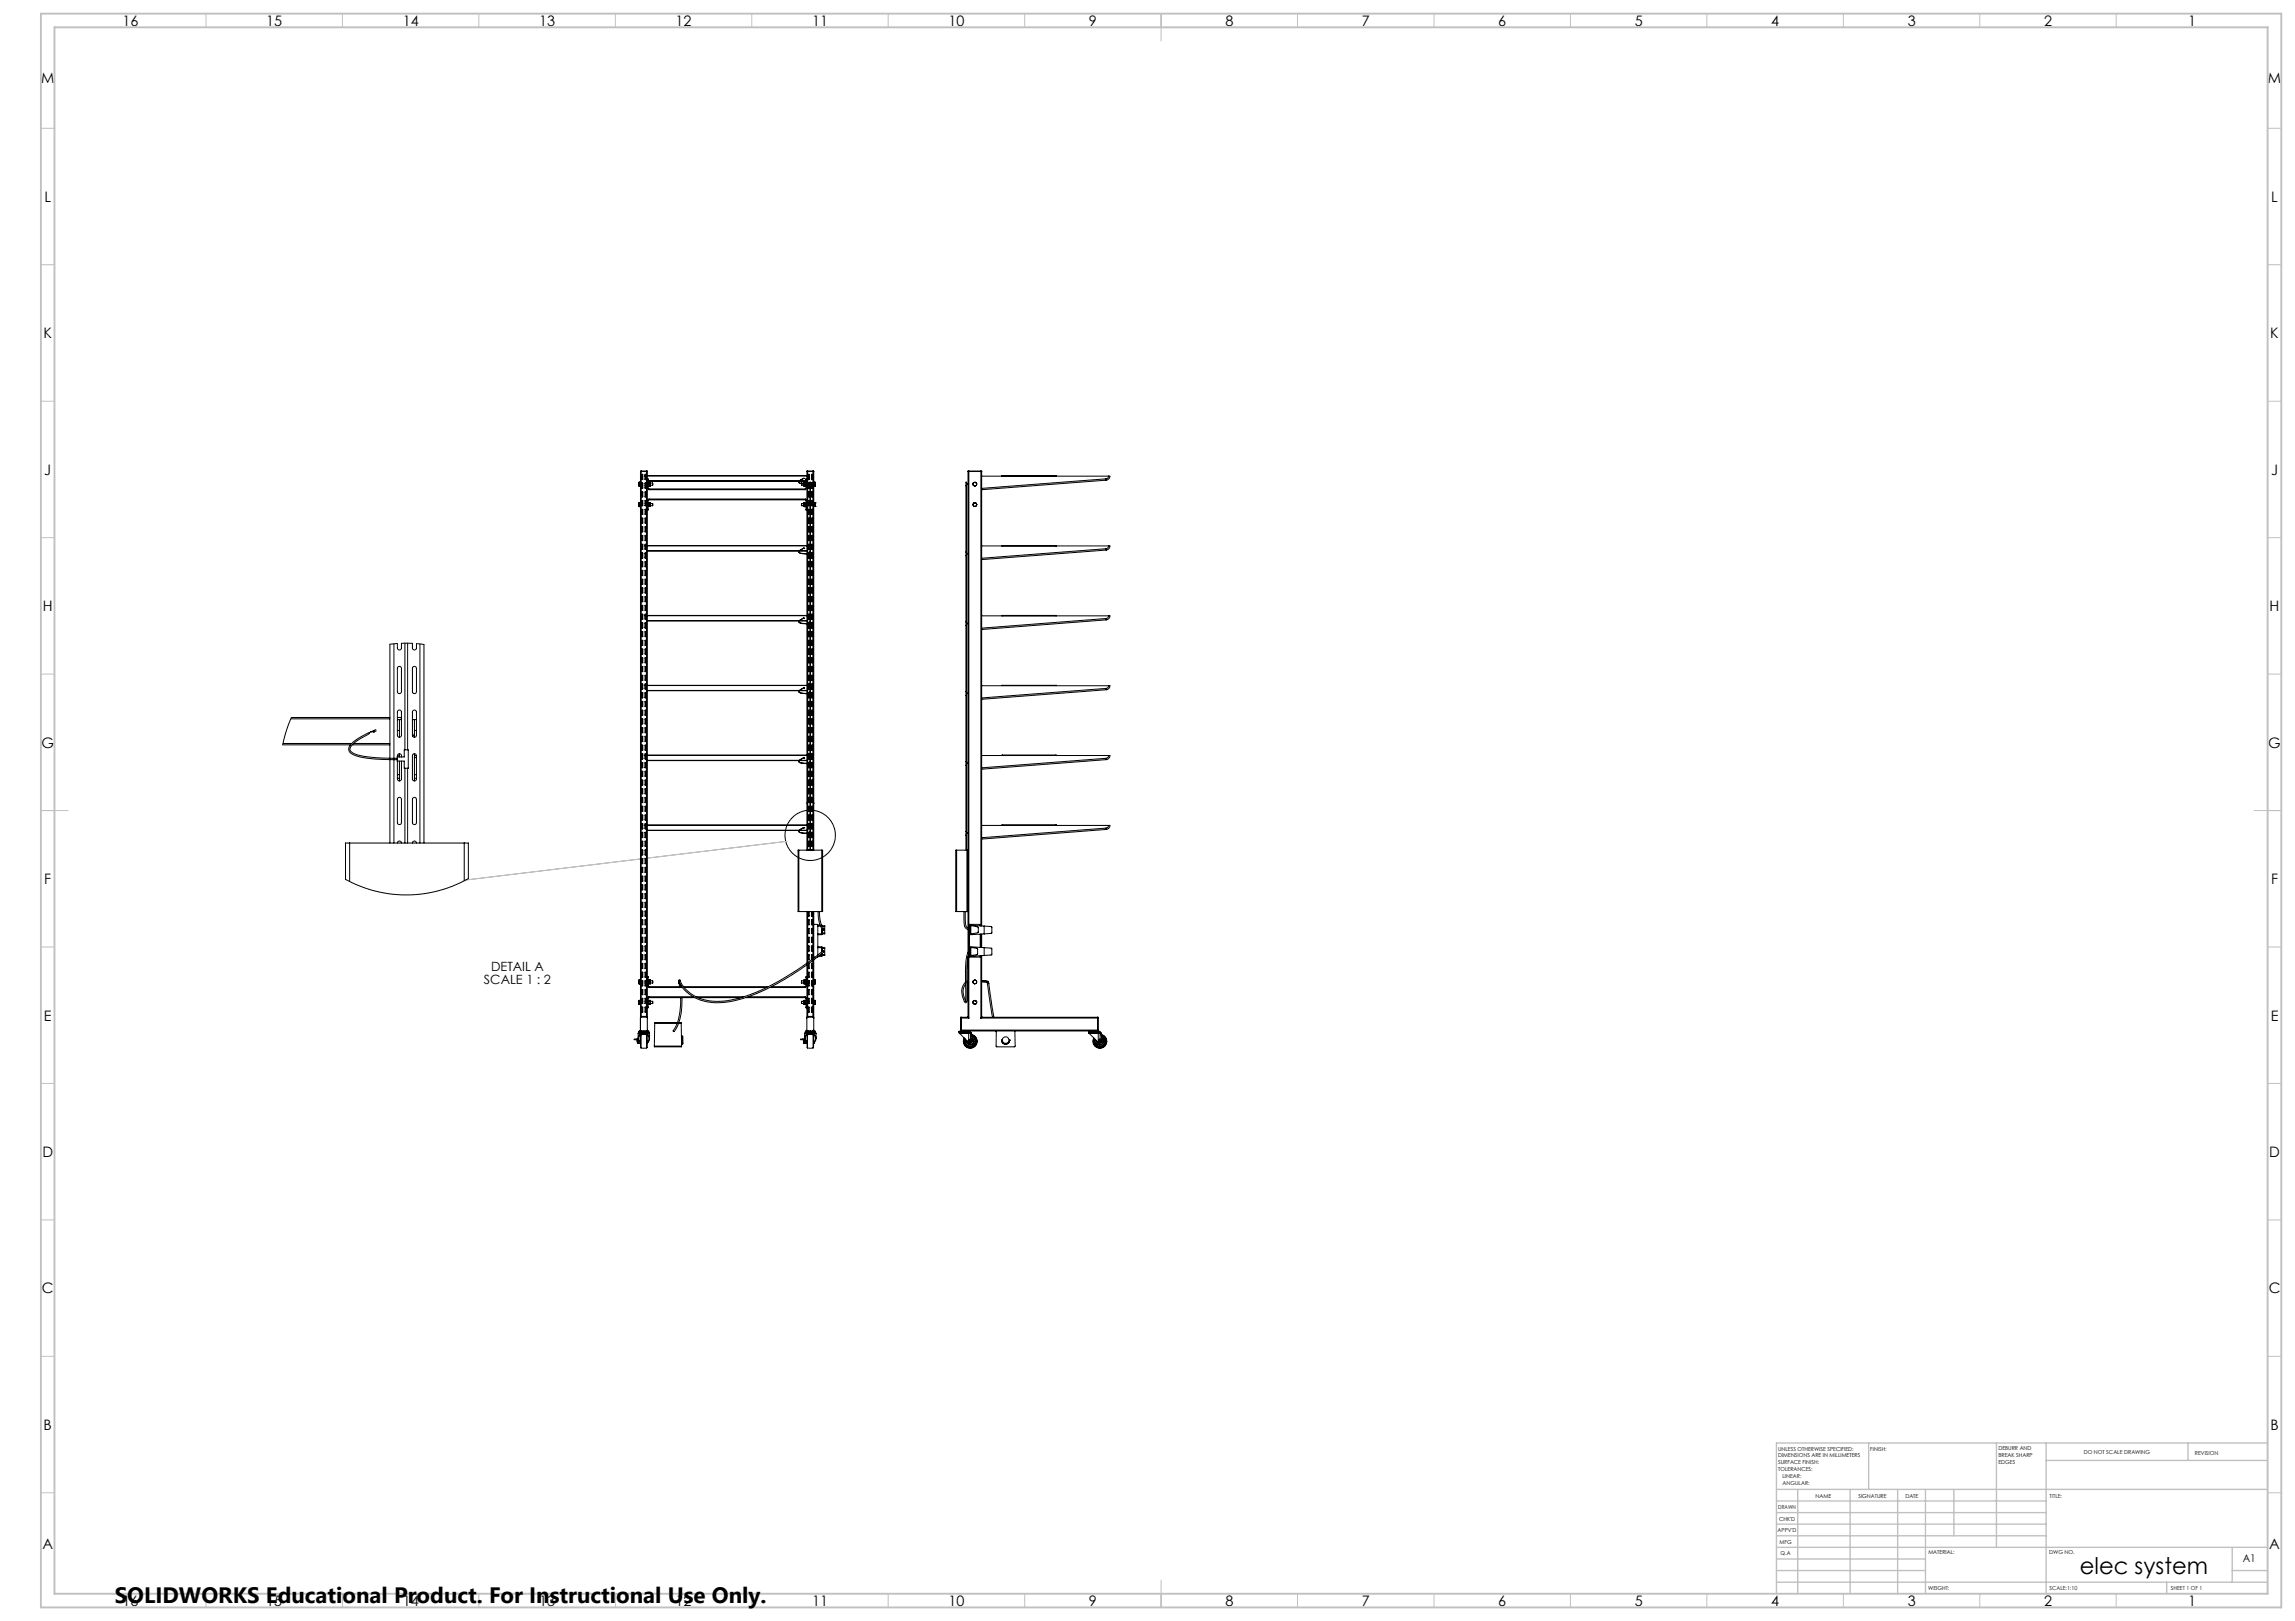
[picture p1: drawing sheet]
<svg xmlns="http://www.w3.org/2000/svg" width="841mm" height="594mm" viewBox="0 0 841 594" stroke-linecap="round" stroke-linejoin="round" font-family="sans-serif">
<defs><g id="words">
<text font-size="8.5" x="762.1" y="576.7">elec system</text>
<text font-size="8.2" x="42.1" y="587.3">SOLIDWORKS Educational Product. For Instructional Use Only.</text>
<g font-size="5.3">
<text x="44.8" y="9.5">16</text>
<text x="97.6" y="9.5">15</text>
<text x="147.6" y="9.5">14</text>
<text x="197.6" y="9.5">13</text>
<text x="247.6" y="9.5">12</text>
<text x="297.6" y="9.5">11</text>
<text x="347.6" y="9.5">10</text>
<text x="399.1" y="9.5">9</text>
<text x="449.1" y="9.5">8</text>
<text x="499.1" y="9.5">7</text>
<text x="549.1" y="9.5">6</text>
<text x="599.1" y="9.5">5</text>
<text x="649.1" y="9.5">4</text>
<text x="699.1" y="9.5">3</text>
<text x="749.1" y="9.5">2</text>
<text x="801.8" y="9.5">1</text>
<text x="15.1" y="30.5">M</text>
<text x="831.1" y="30.5">M</text>
<text x="16.3" y="74">L</text>
<text x="832.3" y="74">L</text>
<text x="16" y="124">K</text>
<text x="832" y="124">K</text>
<text x="16.2" y="174">J</text>
<text x="832.2" y="174">J</text>
<text x="15.7" y="224">H</text>
<text x="831.7" y="224">H</text>
<text x="15.2" y="274">G</text>
<text x="831.2" y="274">G</text>
<text x="16.2" y="324">F</text>
<text x="832.2" y="324">F</text>
<text x="16.1" y="374">E</text>
<text x="832.1" y="374">E</text>
<text x="15.5" y="424">D</text>
<text x="831.5" y="424">D</text>
<text x="15.4" y="474">C</text>
<text x="831.4" y="474">C</text>
<text x="16" y="524">B</text>
<text x="832" y="524">B</text>
<text x="15.5" y="567.5">A</text>
<text x="831.5" y="567.5">A</text>
<text x="44.8" y="588.5">16</text>
<text x="97.6" y="588.5">15</text>
<text x="147.6" y="588.5">14</text>
<text x="197.6" y="588.5">13</text>
<text x="247.6" y="588.5">12</text>
<text x="297.6" y="588.5">11</text>
<text x="347.6" y="588.5">10</text>
<text x="399.1" y="588.5">9</text>
<text x="449.1" y="588.5">8</text>
<text x="499.1" y="588.5">7</text>
<text x="549.1" y="588.5">6</text>
<text x="599.1" y="588.5">5</text>
<text x="649.1" y="588.5">4</text>
<text x="699.1" y="588.5">3</text>
<text x="749.1" y="588.5">2</text>
<text x="801.8" y="588.5">1</text>
</g>
<g font-size="4.7">
<text x="295.3" y="294.6">A</text>
<text x="180" y="355.9">DETAIL A</text>
<text x="177.4" y="360.5">SCALE 1 : 2</text>
</g>
<text font-size="3.9" x="821.9" y="572.5">A1</text>
<g font-size="2">
<text x="651.6" y="531.6">UNLESS OTHERWISE SPECIFIED:</text>
<text x="685.4" y="531.6">FINISH:</text>
<text x="732.3" y="531.5">DEBURR AND</text>
<text x="732.3" y="534">BREAK SHARP</text>
<text x="763.6" y="533">DO NOT SCALE DRAWING</text>
<text x="804.3" y="533.2">REVISION</text>
<text x="651.6" y="534.1">DIMENSIONS ARE IN MILLIMETERS</text>
<text x="651.6" y="536.6">SURFACE FINISH:</text>
<text x="651.6" y="539.1">TOLERANCES:</text>
<text x="732.3" y="536.5">EDGES</text>
<text x="653.2" y="541.6">LINEAR:</text>
<text x="653.2" y="544.1">ANGULAR:</text>
<text x="665.3" y="549">NAME</text>
<text x="681" y="548.9">SIGNATURE</text>
<text x="698.2" y="548.9">DATE</text>
<text x="751.1" y="548.9">TITLE:</text>
<text x="651.6" y="553.1">DRAWN</text>
<text x="651.9" y="557.3">CHK'D</text>
<text x="651.4" y="561.4">APPV'D</text>
<text x="652.1" y="565.8">MFG</text>
<text x="652.5" y="570">Q.A</text>
<text x="706.6" y="569.5">MATERIAL:</text>
<text x="751" y="569.5">DWG NO.</text>
<text x="706.6" y="582.5">WEIGHT:</text>
<text x="751.1" y="582.6">SCALE:1:10</text>
<text x="795.5" y="582.6">SHEET 1 OF 1</text>
</g>
</g></defs>
<g fill="none" stroke="#000" stroke-width=".37">
<path d="M234.2 177.4v.6M234.2 177.4v.4M234.2 176.8v.6M234.2 178v.2M234.2 176.8h.1M234.2 176.8v.3M234.2 177.8v.2M234.2 177.1v.3M234.2 176.7v.1M234.2 177.8h.4M234.2 176.7h.4v1.5h-.4M234.2 177.1h.4"/>
<path d="M234.6 178.1h.1M234.6 176.8h.1M234.7 172.8h2.5M235 172.6h-.3l.2 205.1 2 .1 .3-.2v-4.7l-.3-.2M235 172.6v199.9M235 172.6h1.9M235.2 177.8h.3M235.2 175.3h.2M235.2 174.5h.2M235.2 178.8h.2M235.2 178.5h.2M235.3 177h.2"/>
<path d="M235.3 173.8l.2 .1-.1 1.9zM235.3 177l.2 .1-.1 1.9-.2-.2zM235.4 174.5v.8M235.4 178.5v.3M235.4 174.5h.1M235.4 175.5l.1 .2M235.4 175.3v.5M235.4 177h.1M235.4 177.8v.7M235.4 178.8v.2M236.4 177.1h.2l-.1 1.9zM236.4 177.8h.2"/>
<path d="M236.4 174.5h.2M236.4 173.8l.2 .1-.1 1.9zM236.4 177h.2M236.5 174.5v.8M236.5 178.5v.3M236.5 175.3v.5M236.5 177h.1M236.5 177.8v.7M236.5 178.8v.2M236.5 175.3h.1M236.5 178.8h.1M236.5 178.5h.1"/>
<path d="M236.6 174.3l-.2 .1M236.9 172.6h.3v200.3l-.3-.4M236.9 172.6v199.9M237.2 175.4h.3v.3M237.2 174.3h58.5M237.2 175.7h.3M237.2 174.4h58.5M237.5 175.7v3.3l.3 .5M237.5 178.9l.3 .3M237.5 178.1l.1 .1M237.5 176.8l.1 .3M237.5 176.3h55.3"/>
<path d="M237.5 176.2h55.4M237.6 177.1v.7M237.6 177.8v.4M237.6 176.7l-.1 .1M237.6 177.8h1.5M237.6 176.7h.6M237.6 177.1h.6M237.6 178.2h.6M237.8 179.2v.3M237.8 179.5h57.3M237.8 179.2h57.3M238.2 177.1l.1 .3"/>
<path d="M238.2 176.7l.1 .1M238.3 176.8v.6M238.3 177.4v.6M238.3 178l-.1 .2M238.3 176.8h.1M238.3 177h.8M238.3 176.8l-.1 .3M239.1 177v.8M292.9 176.3h2.5M293.1 176.2h2.3M293.7 177.1h.1M293.7 177.2l.1 .6"/>
<path d="M293.8 177v.2M293.8 177.3v.5M293.8 177h.8M293.8 177l-.1 .1M294.2 175.5l-1.2 .8-.2 .4a4.5 4.5 0 0 0 3.4 .6M294.3 175.3v.1M294.5 175.3v.1M294.5 175.3l.2-.1zM294.5 175.4l-.7 .2a1.08 1.08 0 0 0-1 1.3l1 .4 2.4 .1M294.5 175.4h.1M294.6 177.4v.6M294.6 176.8l.1 .3"/>
<path d="M294.6 176.8v.5l.1-.2M294.6 176.8l.7-.1v.4M294.6 178l.1 .2M294.6 176.8h.1M294.6 177.4h.1M294.7 177.1h.6M294.7 178.2h.6M295.1 179.2v.3M295.3 177.8l.1-.4v1.7l-.3 .4M295.3 177.8v.4M295.3 177.8h-1.5M295.4 178.9l-.3 .3"/>
<path d="M295.4 178.1l-.1 .1M295.4 175.7v1.6l-.1-.2M295.4 175.7h.3M295.7 172.8h2.5M295.7 175.4h-.3v.3M295.7 177.4v25.5M296 177.4v25.5M296 172.6h-.3v4.7M296 172.6v4.7M296 172.6h1.9M296.2 174.3l.3 .1M296.2 177.2h.6v-.5h.2v134.8"/>
<path d="M296.2 177.8h.3M296.2 175.3h.2M296.2 174.5h.3M296.2 178.8h.2M296.2 178.5h.2M296.2 177.5h.6v.5h.2M296.3 173.8l.2 .1-.1 1.9zM296.3 177h.2M296.4 174.5v.8M296.4 178.5v.3M296.4 175.3v.5M296.4 177h.1"/>
<path d="M296.4 177.8v.7M296.4 178.8v.2M296.5 177.2l-.1-.2-.2 .1 .1 1.9 .2-.1v-1.4M296.8 178v24.3M297.4 174.5h.1M297.4 177.8h.2M297.4 173.8l.2 .1-.1 1.9zM297.4 177h.2M297.4 177l.2 .1v1.9l-.2-.1zM297.5 174.5v.8M297.5 178.5v.3M297.5 175.5l-.1 .2"/>
<path d="M297.5 175.3v.5M297.5 177h.1M297.5 177.8v.7M297.5 178.8v.2M297.5 175.3h.1M297.5 174.5h.1M297.5 178.8h.1M297.5 178.5h.1M297.9 172.6h.3v138.9M297.9 172.6v138.9M298.2 178.1h.1M298.2 176.8h.1"/>
<path d="M298.2 176.7l.5 .1M298.2 178.1h.5M298.2 176.9h.5M298.2 177.7h.5M298.7 176.9v.4M298.7 177.7v.2M298.7 176.7v.1M298.7 177.3v.4M298.7 177.3v.6M298.7 176.8v.1M298.7 176.8v.5M298.7 177.9v.2"/>
<path d="M298.7 176.8h.1M354 178h.2M354.7 177.2l-.5 .1M354.7 177.3l-.5 .1M354.7 172.8h5.1M355 172.6h-.3v167.5M355 172.6h4.4M355 172.6v167.6M356.6 177.3l.2 .6M356.8 177.9l.7 .1M357 176.8l-.4 .5M357 176.8l.6 .1"/>
<path d="M357 176.8l-.4 .1v.4M357 176.8l.3-.1 .3 .2M357.6 176.9l.3 .6M357.9 177.5l-.4 .5M359.4 172.6h.4l-.1 166.7M359.4 172.6v166.7M359.7 174.5h46.5M367.3 174.3v.1M367.3 174.4h19.7M367.3 174.4v.1M387 174.3v.1M387 174.4v.1"/>
<path d="M387 174.3l.1 .2M387 174.3l-19.9 .2M405.3 175.5v.5M405.3 175.5l-45.6 3.5M405.3 176l-45.6 3.5M406.2 174.5a.96 .96 0 0 1-.9 1M406.2 174.5h.3a1.15 1.15 0 0 1-1.2 1.5M234.2 184.9v.6M234.2 184.9v.4M234.2 184.4v.5M234.2 185.5v.1M234.2 184.3h.1"/>
<path d="M234.2 184.4v.1M234.2 185.3v.2M234.2 184.5v.4M234.2 184.2v.2M234.2 185.3h.4M234.2 184.5h.4M234.2 184.2h.4v1.5l-.4-.1M234.2 184.2v.1M234.6 185.6h.1M234.6 184.3h.1M235.2 184.5h.3M235.3 189.9h.2l-.1 1.9-.2-.2z"/>
<path d="M235.3 185.3h.2M235.3 180.2l.2 .1-.1 1.9-.2-.2zM235.3 193l.2 .1-.1 1.9-.2-.2zM235.3 196.2h.2l-.1 2zM235.3 199.4l.2 .1-.1 1.9-.2-.2zM235.3 186.6h.2l-.1 2-.2-.2zM235.3 183.4l.2 .1-.1 1.9zM236.4 196.2h.2l-.1 2zM236.4 199.5h.2l-.1 1.9zM236.4 189.9h.2l-.1 1.9zM236.4 186.6h.2l-.1 2zM236.4 180.3h.2l-.1 1.9z"/>
<path d="M236.4 184.5h.2M236.4 193l.2 .1-.1 1.9zM236.4 183.4l.2 .1-.1 1.9zM236.4 185.3h.2M236.6 199.9l-.2 .1M237.2 199.9h58.5M237.2 186.6h.3M237.5 185.6h.1M237.5 186.6v.3h-.3M237.6 185v.6M237.6 184.3v.7M237.6 184.3h.6"/>
<path d="M237.6 185h.6M237.6 185.6h.6M237.8 182.9v.3M237.8 183.2l-.3 .3M237.8 182.9l-.3 .5v3.2M237.8 182.9h57.3M237.8 183.2h57.3M238.2 185l.1 .3M238.2 184.3l.1 .4M238.3 184.7l-.1 .3M238.3 184.7v.6M238.3 184.3v.4"/>
<path d="M238.3 185.3l-.1 .3M238.3 184.3h-.7M238.3 185.3h.8M238.3 184.5h.8M238.3 184.3h-.1M239.1 184.5v.8M293.8 184.5v.8M293.8 185.3h1.5M293.8 184.5h1.5M294.6 184.4v.5M294.6 184.3l.7-.1v.3M294.6 184.9v.6"/>
<path d="M294.6 185.5l.1 .2M294.6 184.3h.1M294.6 185.5v.1M294.6 185.6l.1 .1M294.7 185.7h.6M295.1 183.2l.3 .3M295.1 182.9v.3M295.1 182.9l.3 .3v3.4M295.3 184.5v.8M295.3 185.3l.1 .2M295.4 185.5l-.1 .2M295.4 186.6v.3h.3"/>
<path d="M295.4 185.6l-.1 .1M295.4 186.6h.3M296.2 199.9l.3 .1M296.2 184.5h.3M296.3 189.9h.2l-.1 1.9-.2-.2zM296.3 196.2h.2l-.1 2zM296.3 185.3h.2M296.3 180.2l.2 .1-.1 1.9-.2-.2zM296.3 183.4l.2 .1-.1 1.9zM296.3 193l.2 .1-.1 1.9-.2-.2zM296.3 199.4l.2 .1-.1 1.9-.2-.2zM296.3 186.6h.2l-.1 2-.2-.2z"/>
<path d="M297.4 189.9h.2v1.9l-.2-.1zM297.4 184.5h.2M297.4 196.2h.2l-.1 2zM297.4 185.3h.2M297.4 180.2l.2 .1v1.9l-.2-.1zM297.4 183.4l.2 .1-.1 1.9zM297.4 186.6h.2v2l-.2-.1zM297.4 193l.2 .1v1.9l-.2-.1zM297.4 199.4l.2 .1v1.9l-.2-.1zM298.2 185.6h.5M298.2 184.3h.1M298.2 185.6h.1"/>
<path d="M298.2 184.2h.5M298.2 184.9h.5M298.7 185.6h.1M298.7 184.2v.1M298.7 184.9v.3M298.7 184.2v.4M298.7 184.3h.1M298.7 185.2v.4M298.7 184.6v.3M298.7 184.6v.6M298.7 184.3v.3M356.7 185.2l.5 .4"/>
<path d="M356.7 184.6v.6M357.2 184.3l-.5 .3M357.2 184.3l.6 .3M357.2 184.3l-.3-.1-.2 .4M357.2 184.3h.4l.2 .3M357.8 185.2l-.6 .4M357.8 185.2l-.2 .4h-.4M357.8 184.6v.6M357.8 184.6l.2 .3-.2 .3M367.3 199.9v.1M387 199.9v.1M387 199.9l.1 .2"/>
<path d="M387 199.9l-19.9 .2M235.2 202.7h.3v1.8l-.3-.1M235.2 200.9h.2M235.2 200.1h.2M235.2 204.4h.2M235.2 204.1h.2M235.2 202.9h.2M235.2 202.7h.2M235.2 202.7v1.7M235.3 212.3h.2l-.1 1.9-.2-.2zM235.3 209h.2l-.1 2-.2-.2zM235.3 218.6h.2l-.1 2z"/>
<path d="M235.3 205.8l.2 .1-.1 1.9zM235.3 215.4l.2 .1-.1 1.9zM235.4 200.1v.8M235.4 204.1v.3M235.4 202.7v.2M235.4 200.1h.1M235.4 201.1l.1 .2M235.4 200.9v.5M235.4 202.6v.1M235.4 202.9v1.2M235.4 204.4v.2M236.4 209h.2l-.1 2z"/>
<path d="M236.4 212.3h.2l-.1 1.9zM236.4 200.1h.2M236.4 215.4l.2 .1-.1 1.9zM236.4 218.6h.2l-.1 2zM236.4 205.8l.2 .1-.1 1.9zM236.5 200.1v.8M236.5 204.1v.3M236.5 202.7v.2M236.5 200.9v.5M236.5 202.6v.1M236.5 202.9v1.2M236.5 204.4v.2"/>
<path d="M236.5 200.9h.1M236.5 204.4h.1M236.5 204.1h.1M236.5 202.9h.1M236.5 202.7h.1M236.6 202.7h-.2v1.8l.2-.1M236.6 202.7v1.7M237.2 201.9h55.6M237.2 201.8h55.7M237.2 200h58.5M292.9 201.9h2.8M293.1 201.8h2.6"/>
<path d="M294.2 201.1l-1.2 .8-.2 .4a4.5 4.5 0 0 0 3.4 .6M294.3 200.9v.1M294.5 200.9h.1M294.5 200.9v.1M294.5 201a2.21 2.21 0 0 0-1.8 1.4l.8 .4 2.7 .2M294.5 201h.1M294.7 200.8l-.2 .2M294.7 200.9l-.2 .1M295.7 203v25.5M296 203v51.1M296.2 202.7l.2-.1 .1 .2M296.2 200.9h.2"/>
<path d="M296.2 200.1h.3M296.2 204.4h.2M296.2 204.1h.2M296.2 202.7h.2M296.2 203.1h.6v.5h.2M296.2 202.7v1.7M296.3 212.3h.2l-.1 1.9-.2-.2zM296.3 218.6h.2l-.1 2zM296.3 205.8l.2 .1-.1 1.9zM296.3 215.4l.2 .1-.1 1.9zM296.3 209h.2l-.1 2-.2-.2zM296.4 200.1v.8"/>
<path d="M296.4 204.1v.3M296.4 202.7v.1M296.4 200.9v.5M296.4 202.6v.1M296.4 203.1v1M296.4 204.4v.2M296.5 203.1v1.4l-.3-.1M296.8 203.6v24.3M297 202.3h-.2v.5h-.6M297.4 200.1h.1M297.4 212.3h.2v1.9l-.2-.1zM297.4 218.6h.2l-.1 2z"/>
<path d="M297.4 205.8l.2 .1-.1 1.9zM297.4 209h.2v2l-.2-.1zM297.4 215.4l.2 .1-.1 1.9zM297.5 200.1v.8M297.5 204.1v.3M297.5 202.7v.2M297.5 201.1l-.1 .2M297.5 200.9h.1M297.5 200.1h.1M297.5 204.4h.1M297.5 204.1h.1M297.5 202.9h.1"/>
<path d="M297.5 202.7h.1M297.5 200.9v.5M297.5 202.6v.1M297.5 202.9v1.2M297.5 204.4v.2M297.6 202.7h-.2v1.8l.2-.1M297.6 202.7v1.7M354 203.6h.2M354 202.3h.2M354.7 202.8l-.5 .1M354.7 202.9l-.5 .1M359.7 200.1h46.5"/>
<path d="M367.3 200h19.7M367.3 200v.1M387 200v.1M405.3 201.1v.5M405.3 201.1l-45.6 3.5M405.3 201.6l-45.6 3.5M406.2 200.1a.97 .97 0 0 1-.9 1M406.2 200.1h.3a1.16 1.16 0 0 1-1.2 1.5M144.4 235.9v42M148.4 235.7v39.1M149.4 235.7v39.1M153.9 236v72.9"/>
<path d="M235.2 226.5h.2M235.2 225.7h.2M235.2 230h.2M235.2 229.7h.2M235.2 228.5h.2M235.2 228.3h.2M235.3 234.7h.2l-.1 1.9-.2-.2zM235.3 221.8l.2 .1-.1 1.9-.2-.2zM235.3 225l.2 .1-.1 1.9-.2-.2zM235.3 228.2l.2 .1-.1 1.9zM235.3 231.4l.2 .1-.1 1.9-.2-.2zM235.3 237.8l.2 .1-.1 1.9z"/>
<path d="M235.4 225.7v.8M235.4 229.7v.3M235.4 228.3v.2M235.4 225.7h.1M235.4 226.7l.1 .2M235.4 226.5v.5M235.4 228.2v.1M235.4 228.5v1.2M235.4 230v.2M236.4 231.5h.2l-.1 1.9zM236.4 234.7h.2l-.1 1.9zM236.4 221.8l.2 .1-.1 1.9z"/>
<path d="M236.4 225l.2 .1-.1 1.9zM236.4 228.2l.2 .1-.1 1.9zM236.4 237.8l.2 .1-.1 1.9zM236.5 225.7v.8M236.5 229.7v.3M236.5 228.3v.2M236.5 226.5v.5M236.5 228.2v.1M236.5 228.5v1.2M236.5 230v.2M236.5 226.5h.1M236.5 230h.1"/>
<path d="M236.5 229.7h.1M236.5 228.5h.1M236.5 228.3h.1M236.6 225.5l-.2 .1 .2 .1M237.2 225.6h58.5M237.2 225.5h58.5M237.2 227.5h55.6M237.2 227.4h55.7M292.9 227.5h2.8M293.1 227.4h2.6M294.2 226.7l-1.2 .8-.2 .4a4.6 4.6 0 0 0 3.4 .6M294.3 226.5v.1"/>
<path d="M294.5 226.5v.1M294.5 226.5l-.7 .3a1.04 1.04 0 0 0-1 1.3l1.3 .4 2.1 .1M294.7 226.4l-.2 .1M294.7 226.5l-.2 .1M295.7 228.6v25.5M296.2 225.5l.3 .1-.3 .1M296.2 228.3l.2 1.9 .1-1.5M296.2 228.3l.2-.1 .1 .2M296.2 226.5h.2M296.2 230h.2M296.2 229.7h.2M296.2 228.3h.2"/>
<path d="M296.2 228.7h.6v.5h.2M296.3 234.7h.2l-.1 1.9-.2-.2zM296.3 225l.2 .1-.1 1.9-.2-.2zM296.3 231.4l.2 .1-.1 1.9-.2-.2zM296.3 237.8l.2 .1-.1 1.9zM296.3 221.8l.2 .1-.1 1.9-.2-.2zM296.4 225.7v.8M296.4 229.7v.3M296.4 228.3v.1M296.4 226.5v.5M296.4 228.2v.1M296.4 228.7v1"/>
<path d="M296.4 230v.2M296.8 229.2v24.3M297 227.9h-.2v.5h-.6M297.4 225.7h.1M297.4 234.7h.2v1.9l-.2-.1zM297.4 225l.2 .1v1.9l-.2-.1zM297.4 221.8l.2 .1v1.9l-.2-.1zM297.4 228.2l.2 .1-.1 1.9zM297.4 237.8l.2 .1-.1 1.9zM297.4 231.4l.2 .1v1.9l-.2-.1zM297.5 225.7v.8M297.5 229.7v.3"/>
<path d="M297.5 228.3v.2M297.5 226.7l-.1 .2M297.5 226.5h.1M297.5 225.7h.1M297.5 230h.1M297.5 229.7h.1M297.5 228.5h.1M297.5 228.3h.1M297.5 226.5v.5M297.5 228.2v.1M297.5 228.5v1.2M297.5 230v.2"/>
<path d="M354 227.9h.2M354 229.2h.2M354.7 228.4l-.5 .1M354.7 228.5l-.5 .1M359.7 225.7h46.5M367.1 225.6v.1M367.3 225.5v.1M367.3 225.6v.1M387 225.5v.1M387 225.6v.1M387 225.5l.1 .1M387 225.5l-19.9 .1"/>
<path d="M387.1 225.6v.1M405.3 226.7v.4M405.3 226.7l-45.6 3.5M405.3 227.1l-45.6 3.6M406.2 225.7a.96 .96 0 0 1-.9 1M406.2 225.7h.3a1.13 1.13 0 0 1-1.2 1.4M145.8 244.4l.8-.2 .5 .4v8.8a.74 .74 0 0 1-.7 .8 .74 .74 0 0 1-.8-.8v-8.5zM151.3 244.4l.9-.2 .4 .7v8.5a.74 .74 0 0 1-.7 .8 .74 .74 0 0 1-.8-.8v-8.5zM235.2 253.9h.3v1.8l-.3-.1M235.2 252.1h.2M235.2 251.3h.2M235.2 255.6h.2"/>
<path d="M235.2 255.3h.2M235.2 254.1h.2M235.2 253.9h.2M235.2 253.9v1.7M235.3 257.1h.2l-.1 1.9-.2-.2zM235.3 247.4l.2 .1-.1 1.9-.2-.2zM235.3 250.6l.2 .1-.1 1.9zM235.3 241h.2l-.1 2-.2-.2zM235.3 244.2l.2 .1-.1 1.9-.2-.2zM235.4 251.3v.8M235.4 255.3v.3M235.4 253.9v.2"/>
<path d="M235.4 251.3h.1M235.4 252.3l.1 .2M235.4 252.1v.5M235.4 253.8v.1M235.4 254.1v1.2M235.4 255.6v.2M236.4 244.3h.2l-.1 1.9zM236.4 257.1h.2l-.1 1.9zM236.4 251.3h.2M236.4 241h.2l-.1 2zM236.4 247.4l.2 .1-.1 1.9zM236.4 250.6l.2 .1-.1 1.9z"/>
<path d="M236.5 251.3v.8M236.5 255.3v.3M236.5 253.9v.2M236.5 252.1v.5M236.5 253.8v.1M236.5 254.1v1.2M236.5 255.6v.2M236.5 252.1h.1M236.5 255.6h.1M236.5 255.3h.1M236.5 254.1h.1M236.5 253.9h.1"/>
<path d="M236.6 251.1l-.2 .1M236.6 253.9h-.2v1.8l.2-.1M236.6 253.9v1.7M237.2 251.1h58.5M237.2 253.1h55.6M237.2 251.2h58.5M237.2 253h55.7M292.9 253.1h2.8M293.1 253h2.6M294.2 252.3l-1.2 .8-.2 .4a4.5 4.5 0 0 0 3.4 .6M294.3 252.1v.1M294.5 252.1v.1"/>
<path d="M294.5 252.1h.1M294.5 252.2l-.7 .2a1.08 1.08 0 0 0-1 1.3l1 .4 2.4 .1M294.5 252.2h.1M294.7 252l-.2 .1M294.7 252.1l-.2 .1M295.7 254.2v25.5M296 254.2v25.5M296.2 251.1l.3 .1M296.2 253.9h.3M296.2 252.1h.2M296.2 251.3h.3M296.2 255.6h.2"/>
<path d="M296.2 255.3h.2M296.2 254.3h.6v.5h.2M296.2 253.9v1.7M296.3 257.1h.2l-.1 1.9-.2-.2zM296.3 241h.2l-.1 2-.2-.2zM296.3 247.4l.2 .1-.1 1.9-.2-.2zM296.3 244.2l.2 .1-.1 1.9-.2-.2zM296.3 250.6l.2 .1-.1 1.9zM296.4 251.3v.8M296.4 255.3v.3M296.4 253.9h.1M296.4 252.1v.5"/>
<path d="M296.4 253.8v.1M296.4 254.3v1M296.4 255.6v.2M296.5 254.3v1.4l-.3-.1M296.5 253.9v.1M296.8 254.8v24.3M297 253.5h-.2v.5l-.6-.1M297.4 251.3h.1M297.4 257.1h.2v1.9l-.2-.1zM297.4 241h.2v2l-.2-.1zM297.4 247.4l.2 .1v1.9l-.2-.1zM297.4 244.2l.2 .1v1.9l-.2-.1z"/>
<path d="M297.4 250.6l.2 .1-.1 1.9zM297.5 251.3v.8M297.5 255.3v.3M297.5 253.9v.2M297.5 252.3l-.1 .2M297.5 252.1h.1M297.5 251.3h.1M297.5 255.6h.1M297.5 255.3h.1M297.5 254.1h.1M297.5 253.9h.1M297.5 252.1v.5"/>
<path d="M297.5 253.8v.1M297.5 254.1v1.2M297.5 255.6v.2M297.6 253.9h-.2v1.8l.2-.1M297.6 253.9v1.7M354 253.5h.2M354 254.8h.2M354.7 254l-.5 .1M354.7 254.1l-.5 .1M359.7 251.3h46.5M367.3 251.1v.1M367.3 251.2h19.7"/>
<path d="M367.3 251.2v.1M387 251.1v.1M387 251.2v.1M387 251.1l.1 .2M387 251.1l-19.9 .2M405.3 252.3v.5M405.3 252.3l-45.6 3.5M405.3 252.8l-45.6 3.5M406.2 251.3a.96 .96 0 0 1-.9 1M406.2 251.3h.3a1.15 1.15 0 0 1-1.2 1.5M103.7 272.4h25.2M106.6 263.4h36.3"/>
<path d="M129.1 272.9h13.8M129.6 272.4h13.3M135.5 268.7l-1.1 .7a21.1 21.1 0 0 0-5.9 4.3 1.81 1.81 0 0 0 1.6 2.6 51.9 51.9 0 0 0 15.5 1.6M135.9 268l.1 .2M136.8 267.8l-.1 .3 .4 .1M136.8 267.8l.4 .1-.1 .3M137.1 268.2h.1M137.1 268.2h-1.3l-1.2 .5a21 21 0 0 0-6.5 4.7 2.23 2.23 0 0 0 1.5 3.2 48.5 48.5 0 0 0 16 1.8M137.7 267.4l-.9 .4M137.9 267.8l-.8 .4M142.9 277.8v-41.7l2.7-.3v1.6a.74 .74 0 0 0 .8 .8 .74 .74 0 0 0 .7-.8v-1.7h1l3 .1v1.6a.74 .74 0 0 0 .8 .8 .74 .74 0 0 0 .7-.8v-1.5l2.8 .2v72.8M142.9 262.9h-36.1l-2 5.2-1.2 4.8h24.8"/>
<path d="M142.9 278.4v30.5M144.4 278.4v30.5M145.6 262.9l1.2 .1 .3 .4M145.6 276.9a.74 .74 0 0 1 .8-.7 .74 .74 0 0 1 .7 .7v.5M145.6 278.9v6.5a.74 .74 0 0 0 .8 .8 .74 .74 0 0 0 .7-.8v-6.5M145.6 267.7h.8M145.6 263.7h1.5M145.6 276.9h.8M145.6 276.9v.5M145.8 260.4l.6-.2 .7 .4v8.8a.74 .74 0 0 1-.7 .8 .74 .74 0 0 1-.8-.8v-8.5zM146.4 263.7v4M146.4 276.9v.5"/>
<path d="M146.4 267.7v2.5M146.4 276.2v.7M146.4 278.9v5M148.1 274.8h1.5v6.7h-1.5v-2.6h-2.5v-1.5h2.5zM151.1 263.7h.8M151.3 276.4l.9-.1 .4 .6v8.5a.74 .74 0 0 1-.7 .8 .74 .74 0 0 1-.8-.8v-8.5zM151.3 260.4l.9-.2 .4 .7v8.5a.74 .74 0 0 1-.7 .8 .74 .74 0 0 1-.8-.8v-8.5zM151.9 263.7v4M151.9 276.9v.7M151.9 268.7l-.7 1.1M151.9 267.7h.7M151.9 263.7h.7"/>
<path d="M151.9 267.7v2.5M151.9 276.2v.7M151.9 277.6v6.3M151.9 277.6h.7M151.9 276.9h.7M235.2 277.7h.2M235.2 276.9h.2M235.2 279.7h.2M235.2 279.5h.2M235.3 276.3h.2l-.1 1.9-.2-.2zM235.3 260.2l.2 .1-.1 1.9zM235.3 279.4l.2 .1-.1 1.9-.2-.2z"/>
<path d="M235.3 269.8l.2 .1-.1 1.9-.2-.2zM235.3 266.6l.2 .1-.1 1.9-.2-.2zM235.3 273l.2 .1-.1 1.9zM235.3 263.4h.2l-.1 2-.2-.2zM235.4 276.9v.8M235.4 279.5v.2M235.4 276.9h.1M235.4 277.9l.1 .2M235.4 277.7v.5M235.4 279.4v.1M235.4 279.7v1.2M236.4 263.4h.2l-.1 2z"/>
<path d="M236.4 266.7h.2l-.1 1.9zM236.4 276.3h.2l-.1 1.9zM236.4 279.5h.2l-.1 1.9zM236.4 260.2l.2 .1-.1 1.9zM236.4 269.8l.2 .1-.1 1.9zM236.4 273l.2 .1-.1 1.9zM236.5 276.9v.8M236.5 279.5v.2M236.5 277.7v.5M236.5 279.4v.1M236.5 279.7v1.2M236.5 277.7h.1"/>
<path d="M236.5 279.7h.1M236.5 279.5h.1M236.6 276.7h-.2l.2 .2M237.2 276.8h58.5M237.2 276.7h58.5M237.2 278.7h55.6M237.2 278.6h55.7M292.9 278.7h2.8M293.1 278.6h2.6M294.2 277.9l-1.2 .8-.2 .4a4.5 4.5 0 0 0 3.4 .6M294.3 277.7v.1M294.5 277.7h.1"/>
<path d="M294.5 277.7v.1M294.5 277.8a2.21 2.21 0 0 0-1.8 1.4l.8 .4 2.7 .2M294.5 277.8h.1M294.7 277.6l-.2 .2M294.7 277.7l-.2 .1M295.7 279.8v25.5M296 279.8v31.7M296.2 276.7h.3l-.3 .2M296.2 279.5l.1 1.9 .2-.1v-1.4M296.2 279.5l.2-.1 .1 .2M296.2 277.7h.2M296.2 279.5h.2"/>
<path d="M296.2 279.9h.6v.5h.2M296.3 276.3h.2l-.1 1.9-.2-.2zM296.3 263.4h.2l-.1 2-.2-.2zM296.3 269.8l.2 .1-.1 1.9-.2-.2zM296.3 266.6l.2 .1-.1 1.9-.2-.2zM296.3 260.2l.2 .1-.1 1.9zM296.3 273l.2 .1-.1 1.9zM296.4 276.9v.8M296.4 279.5v.1M296.4 277.7v.5M296.4 279.4v.1M296.4 279.9v1"/>
<path d="M297 279.1h-.2v.5h-.6M297.4 276.9h.1M297.4 263.4h.2v2l-.2-.1zM297.4 276.3h.2v1.9l-.2-.1zM297.4 260.2l.2 .1-.1 1.9zM297.4 266.6l.2 .1v1.9l-.2-.1zM297.4 269.8l.2 .1v1.9l-.2-.1zM297.4 279.4l.2 .1v1.9l-.2-.1zM297.4 273l.2 .1-.1 1.9zM297.5 276.9v.8M297.5 279.5v.2M297.5 277.9l-.1 .2"/>
<path d="M297.5 277.7h.1M297.5 276.9h.1M297.5 277.7v.5M297.5 279.4v.1M297.5 279.7v1.2M297.5 279.7h.1M297.5 279.5h.1M354 279.1h.2M354.7 279.6l-.5 .1M354.7 279.7l-.5 .1M359.7 276.9h46.5M367.1 276.8v.1"/>
<path d="M367.3 276.7v.1M367.3 276.8v.1M387 276.7v.1M387 276.8v.1M387 276.7l.1 .1M387 276.7l-19.9 .1M387.1 276.8v.1M405.3 277.9v.5M405.3 277.9l-45.6 3.5M405.3 278.4l-45.6 3.5M406.2 276.9a.97 .97 0 0 1-.9 1M406.2 276.9h.3a1.16 1.16 0 0 1-1.2 1.5"/>
<path d="M145.6 285.2h.8M145.6 283.9h.8M145.8 292.4l.6-.2 .7 .5v8.7a.74 .74 0 0 1-.7 .8 .74 .74 0 0 1-.8-.8v-8.5zM146.4 283.9v1.3M146.4 285.2v1M148.4 281.5v27.4M149.4 281.5v27.4M151.3 292.4l.9-.2 .4 .7v8.5a.74 .74 0 0 1-.7 .8 .74 .74 0 0 1-.8-.8v-8.5zM151.9 283.9v1.3M151.9 285.2v1M151.9 285.2h.7M151.9 283.9h.7"/>
<path d="M235.2 281.2h.2M235.2 280.9h.2M235.3 298.7h.2l-.1 1.9-.2-.2zM235.3 285.8h.2l-.1 2-.2-.2zM235.3 282.6l.2 .1-.1 1.9zM235.3 289l.2 .1-.1 1.9-.2-.2zM235.3 292.2l.2 .1-.1 1.9zM235.3 295.4h.2l-.1 2zM235.4 280.9v.3M235.4 281.2v.2M236.4 285.8h.2l-.1 2zM236.4 295.4h.2l-.1 2z"/>
<path d="M236.4 298.7h.2l-.1 1.9zM236.4 282.6l.2 .1-.1 1.9zM236.4 289l.2 .1-.1 1.9zM236.4 292.2l.2 .1-.1 1.9zM236.5 280.9v.3M236.5 281.2v.2M236.5 281.2h.1M236.5 280.9h.1M296.2 281.2h.2M296.2 280.9h.2M296.3 298.7h.2l-.1 1.9-.2-.2zM296.3 285.8h.2l-.1 2-.2-.2z"/>
<path d="M296.3 292.2l.2 .1-.1 1.9zM296.3 289l.2 .1-.1 1.9-.2-.2zM296.3 282.6l.2 .1-.1 1.9zM296.3 295.4h.2l-.1 2zM296.4 280.9v.3M296.4 281.2v.2M296.8 280.4v24.3M297.4 298.7h.2v1.9l-.2-.1zM297.4 285.8h.2v2l-.2-.1zM297.4 292.2l.2 .1-.1 1.9zM297.4 289l.2 .1v1.9l-.2-.1zM297.4 282.6l.2 .1-.1 1.9z"/>
<path d="M297.4 295.4h.2l-.1 2zM297.5 280.9v.3M297.5 281.2v.2M297.5 281.2h.1M297.5 280.9h.1M354 280.4h.2M128.1 308.9h-1.5v13.3l3.9 1.9 5.6 2.1 5.9 1.2 5.4 .5 5.8-.1 6.2-1.1 6.1-1.8 6.1-3v-13h-1.5M128.1 308.9v14.1M128.1 308.9h42M145.6 308.9a.74 .74 0 0 1 .8-.7 .74 .74 0 0 1 .7 .7M151.1 308.9a.74 .74 0 0 1 .8-.7 .74 .74 0 0 1 .7 .7M170.1 308.9v13.8"/>
<path d="M235.2 305.1h.3v1.8l-.3-.1M235.2 303.3h.2M235.2 302.5h.2M235.2 306.8h.2M235.2 306.5h.2M235.2 305.3h.2M235.2 305.1h.2M235.2 305.1v1.7M235.3 301.8l.2 .1-.1 1.9-.2-.2zM235.3 308.2l.2 .1-.1 1.9-.2-.2zM235.3 317.8h.2l-.1 2-.2-.2zM235.3 314.6l.2 .1-.1 1.9z"/>
<path d="M235.3 311.4l.2 .1-.1 1.9-.2-.2zM235.4 302.5v.8M235.4 306.5v.3M235.4 305.1v.2M235.4 302.5h.1M235.4 303.5l.1 .2M235.4 303.3v.5M235.4 305v.1M235.4 305.3v1.2M235.4 306.8v.2M236.4 301.9h.2l-.1 1.9zM236.4 308.3h.2l-.1 1.9z"/>
<path d="M236.4 311.5h.2l-.1 1.9zM236.4 317.8h.2l-.1 2zM236.4 302.5h.2M236.4 314.6l.2 .1-.1 1.9zM236.5 302.5v.8M236.5 306.5v.3M236.5 305.1v.2M236.5 303.3h.1M236.5 303.3v.5M236.5 305v.1M236.5 305.3v1.2M236.5 306.8v.2"/>
<path d="M236.5 306.8h.1M236.5 306.5h.1M236.5 305.3h.1M236.5 305.1h.1M236.6 302.3l-.2 .1M236.6 305.1h-.2v1.8l.2-.1M236.6 305.1v1.7M237.2 302.3h58.5M237.2 304.3h55.6M237.2 304.2h55.7M237.2 302.4h58.5M292.7 311.5h-.2v22.5h.2"/>
<path d="M292.7 311.5v22.5M292.7 311.5h8.4M292.9 304.3h2.8M293.1 304.2h2.6M294.2 303.5l-1.2 .8-.2 .4a4.6 4.6 0 0 0 3.4 .6M294.3 303.3v.1M294.5 303.3v.1M294.5 303.4l-.7 .2a1.04 1.04 0 0 0-1 1.3l1.3 .4 2.1 .1M294.5 303.4h.1M294.7 303.2l-.2 .2M294.7 303.3l-.2 .1M295.7 305.4v6.1"/>
<path d="M296.2 302.3l.3 .1M296.2 305.1l.2-.1 .1 .2M296.2 311.5h.3M296.2 303.3h.2M296.2 302.5h.3M296.2 306.8h.2M296.2 306.5h.2M296.2 305.1h.2M296.2 305.5h.6v.5h.2M296.2 305.1v1.7M296.3 301.8l.2 .1-.1 1.9-.2-.2zM296.3 308.2l.2 .1-.1 1.9-.2-.2z"/>
<path d="M296.4 302.5v.8M296.4 306.5v.3M296.4 305.1v.1M296.4 303.3v.5M296.4 305v.1M296.4 305.5v1M296.4 306.8v.2M296.5 305.5v1.4l-.3-.1M296.8 306v5.5M297 304.7h-.2v.5h-.6M297.4 302.5h.1M297.4 311.5h.2"/>
<path d="M297.4 301.8l.2 .1v1.9l-.2-.1zM297.4 308.2l.2 .1v1.9l-.2-.1zM297.5 302.5v.8M297.5 306.5v.3M297.5 305.1v.2M297.5 303.5l-.1 .2M297.5 303.3h.1M297.5 302.5h.1M297.5 306.8h.1M297.5 306.5h.1M297.5 305.3h.1M297.5 305.1h.1"/>
<path d="M297.5 303.3v.5M297.5 305v.1M297.5 305.3v1.2M297.5 306.8v.2M297.6 305.1h-.2v1.8l.2-.1M297.6 305.1v1.7M301.1 311.5h.3v22.5h-.3M301.1 311.5v22.5M350.6 311.5h-.4v22.5h.4M350.6 311.5h3.7M350.6 311.5v22.5M354 311.5v-134.8h.2v134.8"/>
<path d="M354 304.7h.2M354 306h.2M354.3 311.5h.3v22.5h-.3M354.3 311.5v22.5M354.7 305.2l-.5 .1M354.7 305.3l-.5 .1M359.7 302.5h46.5M367.3 302.3v.1M367.3 302.4h19.7M367.3 302.4v.1M387 302.3v.1M387 302.4v.1"/>
<path d="M387 302.3l.1 .2M387 302.3l-19.9 .2M405.3 303.5v.4M405.3 303.5l-45.6 3.5M405.3 303.9l-45.6 3.6M406.2 302.5a.96 .96 0 0 1-.9 1M406.2 302.5h.3a1.13 1.13 0 0 1-1.2 1.4M235.3 321l.2 .1-.1 1.9-.2-.2zM235.3 324.2l.2 .1-.1 1.9-.2-.2zM235.3 327.4l.2 .1-.1 1.9zM235.3 333.8l.2 .1-.1 1.9-.2-.2zM235.3 330.6l.2 .1-.1 1.9-.2-.2z"/>
<path d="M235.3 337l.2 .1-.1 1.9zM236.4 321.1h.2l-.1 1.9zM236.4 330.7h.2l-.1 1.9zM236.4 333.9h.2l-.1 1.9zM236.4 324.2l.2 .1-.1 1.9zM236.4 327.4l.2 .1-.1 1.9zM236.4 337l.2 .1-.1 1.9zM292.7 334h8.4M295.7 334v18.9M296 334v18.7M296.2 334l.1 1.8 .2-.1v-1.7M296.3 337l.2 .1-.1 1.9z"/>
<path d="M297.4 334v1.8l.2-.1v-1.7M297.4 337l.2 .1-.1 1.9zM297.9 334v17.3M298.2 338.7h1.5v11.2M298.2 334v17.1M299.7 339h.8M299.7 339.4h1M299.8 334a8.6 8.6 0 0 0 1.6 6.5 .35 .35 0 0 0 .3 .4 .35 .35 0 0 0 .4-.3 .35 .35 0 0 0-.3-.4 8.8 8.8 0 0 1-1.5-6.2M301.1 339l.1 .3 1-.1v.3M301.3 339.5h.9M302.2 339.5v2.4M350.6 334h3.7"/>
<path d="M353.2 334v3a3.2 3.2 0 0 0 1.4 3.6l1.1 .2M353.7 334l.2 5 .5 .9 1.3 .5M355.8 339.3l2.6 .4 .1 2-2.7 .4zM359.2 339.3v-.6h-4v1.5M360.6 339.4l2.6 .1 .3 .3-.1 2.2-2.8 .2M360.6 339.4l-4.9-.4-.2 .3v1M360.6 339.4v2.8M234.2 359.8v.6M234.2 359.8v.4M234.2 359.3v.5M234.2 359.3v.1M234.2 359.4v.4"/>
<path d="M234.2 359.1v.2M234.2 359.4h.4M234.2 359.1h.4v1.5h-.4M234.6 359.2h.1M235.3 359.4h.2M235.3 343.4l.2 .1-.1 1.9-.2-.2zM235.3 346.6l.2 .1-.1 1.9-.2-.2zM235.3 349.8l.2 .1-.1 1.9zM235.3 353l.2 .1-.1 1.9-.2-.2zM235.3 356.2l.2 .1-.1 1.9-.2-.2zM235.3 359.4l.2 .1-.1 1.9zM235.3 340.2h.2l-.1 2-.2-.2z"/>
<path d="M236.4 343.5h.2l-.1 1.9zM236.4 356.3h.2l-.1 1.9zM236.4 353.1h.2l-.1 1.9zM236.4 340.2h.2l-.1 2zM236.4 346.6l.2 .1-.1 1.9zM236.4 349.8l.2 .1-.1 1.9zM236.4 359.4l.2 .1-.1 1.9zM236.4 359.4h.2M237.2 357.8h.3v.3M237.2 358.1h.3M237.5 358.1v3.2l.3 .6M237.6 359.4v.8"/>
<path d="M237.6 359.1v.3M237.6 359.1l-.1 .1M237.6 359.1h.6M238.2 359.1l.1 .2M238.3 359.8v.6M238.3 359.3v.5M239.1 359.4v.8M239.1 359.4h-1.5M248.7 359.5l.2 1M248.9 359.9v.6M249.2 359.5a13.6 13.6 0 0 0 12.2 7.4 41.8 41.8 0 0 0 21.8-6.2 113.5 113.5 0 0 0 17.6-11.7l.8-.5h.3l-.1 .4-4.4 3.4-7 4.8a66.3 66.3 0 0 1-24.5 10.2 16.3 16.3 0 0 1-16.5-6.5l-.6-1.2M249.2 359.3a.28 .28 0 0 0-.3-.3 .28 .28 0 0 0-.2 .4l.1 .2"/>
<path d="M249.2 359.3l.1 .2M249.2 359.4h-.3l-.1 .2M249.2 359.3v.1M249.2 359.4l.1 .1M293.8 359.4v.8M293.8 359.4h1.5M294.6 359.3v.5M294.6 359.8v.6M294.7 359.1l-.1 .2M294.7 359.1h.6M295.3 359.4v.8M295.3 359.1v.3"/>
<path d="M295.3 359.1l.1 .1M295.4 358.1v3.4l-.3 .4M295.4 358.1h.3M295.7 357.8h-.3v.3M295.7 353.5v19.4l.3-.4M296 353.3v19.2M296.3 346.6l.2 .1-.1 1.9-.2-.2zM296.3 359.4h.2M296.3 340.2h.2l-.1 2-.2-.2zM296.3 359.4l.2 .1-.1 1.9zM296.3 356.2l.2 .1-.1 1.9-.2-.2zM296.3 343.4l.2 .1-.1 1.9-.2-.2z"/>
<path d="M296.3 349.8l.2 .1-.1 1.9zM296.5 353l-.1 2-.2-.2v-1.6M297.4 346.6l.2 .1v1.9l-.2-.1zM297.4 359.4h.2M297.4 340.2h.2v2l-.2-.1zM297.4 359.4l.2 .1-.1 1.9zM297.4 356.2l.2 .1v1.9l-.2-.1zM297.4 343.4l.2 .1v1.9l-.2-.1zM297.4 353l.2 .1v1.9l-.2-.1zM297.6 351.5v-1.6l-.2-.1v1.9M297.9 352v20.5M298.2 351.7v25.8l-.3 .3"/>
<path d="M298.2 350.7h.5M298.2 359.4h.5M298.7 359.1v.1M298.7 359.1l-.5 .1M298.7 359.4v.3M298.7 359.7v.4M298.7 359.7v.6M298.7 359.2v.2M298.7 359.2v.5M299.7 346.9h1.5v.4M299.7 350.6l-.2 .1M299.7 347.3h1.5"/>
<path d="M301.2 350.1v.3h-1.3M301.2 342.2v.3h-1.5M301.2 349.8v.3M301.2 347.2h1v.3h-1zM301.2 348.2h.1M301.2 347.6h.1M301.2 349.8h.1M301.2 348.5h.1M301.2 341.8h.1M301.2 341.1h.1M301.2 340.2h.1M301.2 340.6h.1"/>
<path d="M301.2 340.9h.1M301.2 340.2v2M301.2 347.3v1.4M301.2 349.4v.7M301.2 349.8h1M302.2 349.8v.3h-1.9M302.2 341.9h-1v.3M302.2 341.9v.3h-2.5M302.2 347.5v2.3M354.6 359.3l.2 .1M354.6 359.3l-.3 .2M354.7 359.9l-.4 .2"/>
<path d="M354.7 359.3h-.1M354.7 340.6v8.5M354.7 350.6v21.9M355 340.7v8M355 349.6v23.5M355.2 349.3v1.4h4v-.5M355.2 340.7v7.9M355.5 349v1.2l.2 .2 4.9-.3M355.5 340.8l.2 1.7 4.9-.3M355.7 348.9l-.7 .8a66.9 66.9 0 0 0-.6 15.7l-.1 1.6-.3 .4a4.8 4.8 0 0 1-1.6-4.2 4.7 4.7 0 0 1 1.4-3.3M355.7 348.4l-.8 .4-.4 .9a61.1 61.1 0 0 0-.6 15.5v1.8a5.9 5.9 0 0 1-.1-6.4M355.7 347.4l.4-.2 2.1 .4-.1 2.2-2.3 .3z"/>
<path d="M356.6 359.7l.2 .6M357 359.2l-.4 .5M357 359.2l.6 .1M357 359.2l-.4 .2v.3M357.6 359.3l.3 .6M357.9 359.9l-.4 .5M357.9 359.9l-.1 .4-.3 .1M359.2 342.3v4.9M359.4 342.3v4.9M359.4 350.2v22.9M359.7 359.3l.8 .1a1.25 1.25 0 0 1 1.8 .6v.4M359.7 359.8l2.1 .2v.5"/>
<path d="M359.7 359.6l2.1 .3 .1 .6M359.7 359.5l1.7 .1a.58 .58 0 0 1 .7 .8M359.7 342.3v4.9M359.7 350.2v22.3M360.6 347.3l2.7 .1 .2 .3-.1 2.2-2.8 .2M360.6 347.3l-4.8-.4-.3 .3v1.2M360.6 347.3v2.8M233.9 378.7l.1-.3h3.9l.1 .3M233.9 378.7h1.1M233.9 378.7v1.8M234.1 378.2l.3 .2M234.1 378.2h3.6"/>
<path d="M234.1 378h3.6M234.1 378v.2M234.2 367.3v.6M234.2 367.3v.4M234.2 366.7v.6M234.2 367.9v.2M234.2 360.4v.2M234.2 366.7v.3M234.2 367.7v.2M234.2 367v.3M234.2 366.6v.1M234.2 360.2v.2"/>
<path d="M234.2 367h.4M234.2 367.7h.4M234.2 360.2h.4M234.2 366.6h.4v1.5h-.4M234.6 366.7h.1M234.6 368h.1M234.6 360.5h.1M234.7 379.5l.2 4.5M234.9 377.8l-.8 .2M234.9 379.2v4.8M235 378.9v.3h1.9v-.3M235 372.5l-.3 .6 .3-.4"/>
<path d="M235 372.5v.2M235 372.5h1.9M235 378.7h1.9M235 378.7a2.06 2.06 0 0 0-.7 3.1M235 372.7h1.9M235.2 366.9h.3M235.2 360.2h.3M235.3 367.7h.2M235.3 362.6h.2l-.1 2-.2-.2zM235.3 369l.2 .1-.1 1.9-.2-.2zM235.3 365.8l.2 .1-.1 1.9-.2-.2zM235.9 378v.2"/>
<path d="M236.4 362.6h.2l-.1 2zM236.4 365.9h.2l-.1 1.9zM236.4 366.9h.2M236.4 360.2h.2M236.4 369l.2 .1-.1 1.9zM236.4 367.7h.2M236.9 378.7a2.13 2.13 0 0 1 .4 3.5M236.9 378.7h1.1M236.9 372.5v.2M237 377.8l.7 .2M237 379.2v4.8M237.1 379.5l-.1 4.5"/>
<path d="M237.2 369h.3M237.5 369v.3h-.3M237.5 361.3l.3 .3M237.5 360.5l.1 .1M237.5 368l.1 .1M237.6 360.2v.4M237.6 367v.7M237.6 367.7v.4M237.6 366.6v.4M237.6 366.6l-.1 .1M237.6 367.7h1.5M237.6 360.2h1.5"/>
<path d="M237.6 360.6h.6M237.6 366.6h.6M237.6 368.1h.6M237.7 378.2l-.1 .2M237.7 378v.2M237.8 365.3v.3M237.8 365.6l-.3 .3M237.8 365.3l-.3 .5v3.2M237.8 361.6v.3M237.8 365.6h16.8M237.8 361.6h12.1M237.8 365.3h16.3"/>
<path d="M237.8 361.9h12.3M238 378.7v1.8M238.2 366.6l.1 .1M238.3 360.4l-.1 .2M238.3 366.7v.6M238.3 367.3v.6M238.3 367.9l-.1 .2M239.1 366.9v.8M239.1 366.9l-1.5 .1M239.9 375l-.1 8.3M239.9 375h8.2M248.2 374.7h-8.3v.3"/>
<path d="M248.7 375h.9M248.8 374.7h.8v.3M248.9 360.5l.2 1.1M248.9 360.5h.1M249.2 360.5h-.3M249.4 365.6a20.4 20.4 0 0 1-2.7 12.3l.3 .2a18.9 18.9 0 0 0 2.9-12.5M249.4 361l.2 .6M249.6 375l.2 8.3M249.9 379.6a1.1 1.1 0 0 1 .3 1.5l.1 1.3-.3 .2M249.9 379.6l.1 3M249.9 379.6l-.2 .1M250.5 361.6h31.1"/>
<path d="M250.7 361.9h30.2M255.1 365.3h17.5M255.8 365.6h15.8M273.2 365.6h21.9M274.1 365.3h21M282 361.9h13.1M282.6 361.6h12.5M293.7 367l.1 .7M293.7 367h.1M293.8 367v.7M293.8 366.9v.1M293.8 366.9l1.5 .1"/>
<path d="M293.8 366.9l-.1 .1M294.6 360.4l.1 .2M294.6 366.7v.6M294.6 367.3v.6M294.6 367.9l.1 .2M294.7 366.6l-.1 .1M294.7 360.6h.6M294.7 366.6h.6M294.7 368.1h.6M294.9 378.7l.1-.3h2.6a1.14 1.14 0 0 1 1.4 .3M294.9 378.7h1.1M294.9 378.7v1.8"/>
<path d="M295.1 365.3v.3M295.1 365.6l.3 .3M295.1 365.3l.3 .3v3.4M295.1 361.6v.3M295.1 378.2l.2 .2M295.1 378.2h3.7M295.1 378v.2M295.1 378h3.7M295.3 360.2v.4M295.3 367v.7M295.3 366.6v.4M295.3 367.7v.4"/>
<path d="M295.3 366.6l.1 .1M295.3 367.7h-1.5M295.3 360.2h-1.5M295.4 369v.3h.3M295.4 361.3l-.3 .3M295.4 360.5l-.1 .1M295.4 368l-.1 .1M295.4 369h.3M295.8 379.5l.1 4.5M295.9 379.2v4.8M295.9 377.8l-.8 .2M296 378.9v.3h1.9"/>
<path d="M296 372.7l-.3 .3v4.5l.3 .3h1.9M296 372.5v.2M296 372.7h1.9M296 372.5h1.9M296 378.7a2.08 2.08 0 0 0-.7 3.1M296 378.7h1.9M296.2 366.9h.3M296.2 360.2h.3M296.3 362.6h.2l-.1 2-.2-.2zM296.3 365.8l.2 .1-.1 1.9-.2-.2zM296.3 369l.2 .1-.1 1.9-.2-.2zM296.3 367.7h.2"/>
<path d="M296.9 378v.2M297.4 362.6h.2v2l-.2-.1zM297.4 366.9h.2M297.4 360.2h.2M297.4 369l.2 .1v1.9l-.2-.1zM297.4 365.8l.2 .1v1.9l-.2-.1zM297.4 367.7h.2M297.9 378.7a2.08 2.08 0 0 1 .4 3.5M297.9 372.5l.3 .6-.3-.4M297.9 378.7h1.1M297.9 372.5v.2M297.9 378.9v.3"/>
<path d="M298 377.8l.8 .2M298 379.2v4.8M298.1 379.5l-.1 4.5M298.2 366.7h.1M298.2 368h.5M298.2 360.5h.1M298.2 366.6l.5 .1M298.2 360.6h.5M298.2 366.8h.5M298.2 367.6h.5M298.2 360.1h.5M298.7 366.8v.4"/>
<path d="M298.7 367.6v.2M298.7 360.1v.2M298.7 366.6v.1M298.7 367.2v.4M298.7 367.2v.6M298.7 366.7v.1M298.7 366.7v.5M298.7 367.8v.2M298.7 360.3v.3M298.8 378.2l-.2 .2M298.8 378v.2M299 378.7v1.8"/>
<path d="M351.4 378h4.2v.2h-4.2zM351.6 378.7h3.4M351.6 378.7l3.4 3.3M351.7 378.2l.2 .2M352.1 377.8l-.4 .2M352.1 377.8h50.2M352.1 377.5v.3M352.1 373.1h2.9M352.1 377.5h50.3M352.1 373.1v4.4M352.2 372.7v5.1M352.4 378v.2"/>
<path d="M354.4 372.8l-2.3-.1v.4M354.4 372.8l.6 .3M354.5 378v.2M354.7 372.5l.3 .6M354.7 372.5l-.3 .3M355 378.7h.6M355 378.7v3.3M355 378.4h-3.5l.1 .3M355 378.4v.3M355 378.4l.6 .3M355 378.4h1v.3M355.1 377.8l.2 .2"/>
<path d="M355.3 378.2l-.2 .2M355.6 378.7h.4M355.6 378.7v2.1M356 378.7l.2 2.5M356.1 379.1a2.55 2.55 0 0 1 1.9 3.2 2.55 2.55 0 0 1-3.5 1.6 2.55 2.55 0 0 1-1.2-3.5M356.1 379.2a2.4 2.4 0 0 1 1.7 3.1 2.4 2.4 0 0 1-3.2 1.5 2.4 2.4 0 0 1-1.2-3.3M356.1 379.7a1.95 1.95 0 0 1 1.3 2.5 1.95 1.95 0 0 1-2.5 1.2 1.95 1.95 0 0 1-1.1-2.6M356.1 379.4a2.19 2.19 0 0 1 1.5 2.8 2.19 2.19 0 0 1-2.9 1.4 2.19 2.19 0 0 1-1.1-3M356.1 379.9a1.8 1.8 0 0 1 1.1 2.3 1.8 1.8 0 0 1-2.3 1.1 1.8 1.8 0 0 1-1-2.4M356.6 367.2l.2 .6M356.8 367.8l.7 .1M356.8 360.3l.7 .1"/>
<path d="M356.8 360.3l.4 .3 .3-.2M357 366.7l-.4 .5M357 366.7l.6 .1M357 366.7l-.4 .1v.4M357 366.7l.3-.1 .3 .2M357.6 366.8l.3 .6M357.9 367.4l-.4 .5M359.4 373.1h43M359.7 372.5l-.3 .6M359.7 372.5l.3 .3M360 372.8l42.4-.1v.4M360 372.8l-.6 .3"/>
<path d="M361.8 360.5l1.9 12.3M361.9 360.5h-.1M362.1 360.4l-.2 .1M362.1 360.4h.2M362.3 360.4l1.9 12.4M364.8 377.8l.3 .2M365.1 377.8l.1 5.8h6.7v-5.8M398.9 378h4.2v.2h-4.2zM399.1 378.7h3.3M399.1 378.7l3.3 3.3M399.2 378.2l.2 .2M399.4 377.8l-.2 .2"/>
<path d="M399.9 378v.2M402 378v.2M402.2 372.7v5.1M402.3 377.8h.1M402.4 377.8l.4 .2M402.4 377.5v.3M402.4 373.1v4.4M402.4 378.7h.7M402.4 378.7v3.3M402.6 378.4h-3.6l.1 .3M402.6 378.4l-.2 .3M402.6 378.4l.5 .3"/>
<path d="M402.6 378.4h.9v.3M402.8 378.2l-.2 .2M403.1 378.7v2.1M403.1 378.7h.4M403.5 378.7l.2 2.5M403.5 379.1a2.55 2.55 0 0 1 2 3.2 2.55 2.55 0 0 1-3.4 1.6 2.55 2.55 0 0 1-1.3-3.5M403.5 379.2a2.41 2.41 0 0 1 1.8 3.1 2.41 2.41 0 0 1-3.2 1.5 2.41 2.41 0 0 1-1.2-3.3M403.6 379.4a2.19 2.19 0 0 1 1.5 2.8 2.19 2.19 0 0 1-2.9 1.4 2.19 2.19 0 0 1-1.1-3M403.6 379.7a1.95 1.95 0 0 1 1.3 2.5 1.95 1.95 0 0 1-2.6 1.2 1.95 1.95 0 0 1-1.1-2.6M403.6 379.9a1.79 1.79 0 0 1 1.1 2.2 1.79 1.79 0 0 1-2.3 1.1 1.79 1.79 0 0 1-1-2.3M233.2 380.8h-.8v.2h.8M233.2 381l.4 .2"/>
<path d="M233.2 380.8l.5 .1 .2 .3M233.2 380.8v.2M233.6 381.1v1M233.6 381.1v.5M233.6 381.6v.5M233.6 381.1h.1M233.6 382.1h.1M233.6 381.2v.3M233.6 380.9l.3-.1v.4M233.6 381.2h.3M233.6 381.5h.3M233.6 381.2h.1"/>
<path d="M233.6 381.5v.8M233.6 382.3h.3M233.9 381.2v.3M233.9 382.3v.1M233.9 381.2h.1M233.9 381.5v.8M233.9 381v1.4M233.9 380.8v.1M234.6 381.8v.6M234.7 381.2v1.2l-1.1-.1M234.7 381.9a1.86 1.86 0 0 1-.1-2.7 1.86 1.86 0 0 1 2.7 .1 1.86 1.86 0 0 1-.2 2.6M234.9 384h2.1"/>
<path d="M237.3 381.8l-.2 .6M239.8 383.3v.3h10v-.3M239.8 383.3h10M250 382.6l-.2 .1M294.1 381l.5 .2M294.1 380.8l.6 .1 .2 .3M294.1 380.8h-.7v.2h.7M294.1 380.8v.2M294.6 381.1h.1M294.6 382.1h.1M294.6 381.1v1M294.6 381.2v.3"/>
<path d="M294.6 380.9l.3-.1v.4M294.6 381.1v.5M294.6 381.6v.5M294.6 381.2h.1M294.6 381.5v.8M294.6 381.2h.3M294.6 381.5h.3M294.6 382.3h.3M294.9 381.2v.3M294.9 382.3v.1M294.9 381.2h.1M294.9 381.5v.8"/>
<path d="M294.9 380.8v.1M294.9 381v1.3M295.6 381.8v.6M295.7 381.9a1.86 1.86 0 0 1-.1-2.7 1.86 1.86 0 0 1 2.7 .1 1.86 1.86 0 0 1-.2 2.6M295.7 381.2v1.2l-1.1-.1M295.9 384h2.1M298.3 381.8l-.2 .6M354.3 381.3a1.32 1.32 0 0 0 1.1 1.6 1.32 1.32 0 0 0 1.5-1.3M354.3 381.3a1.26 1.26 0 0 0 1.1 1.5 1.26 1.26 0 0 0 1.4-1.2M355 382l.1 .2M355.1 380.9a.77 .77 0 0 1 1.1 .3 .77 .77 0 0 1-.3 1.1 .77 .77 0 0 1-1.1-.5M356.2 380.5l.5 .5 .1 .6"/>
<path d="M356.2 380.4l.5 .6 .2 .6M367 381.1h.1M367 381.1a1.5 1.5 0 0 0 1.5 1.5 1.5 1.5 0 0 0 1.5-1.5M367 381.1a1.5 1.5 0 0 0 1.5 1.6 1.5 1.5 0 0 0 1.5-1.6M370 381.1h.1M402.4 382l.3 .2M402.6 380.9a.79 .79 0 0 1 1.1 .3 .79 .79 0 0 1-.3 1.1 .79 .79 0 0 1-1.1-.5M403.6 380.4a1.33 1.33 0 0 1 .7 1.7 1.33 1.33 0 0 1-1.7 .7 1.33 1.33 0 0 1-.9-1.5M403.7 380.5a1.27 1.27 0 0 1-.1 2.2 1.27 1.27 0 0 1-1.8-1.4"/>
<circle cx="296.9" cy="306.1" r="9.2"/>
<circle cx="355.5" cy="381.6" r=".41"/>
<circle cx="355.5" cy="381.6" r=".34"/>
<circle cx="355.6" cy="381.6" r=".48"/>
<circle cx="368.5" cy="381.1" r="1.2"/>
<circle cx="403" cy="381.6" r=".48"/>
<circle cx="403" cy="381.6" r=".43"/>
<circle cx="403.1" cy="381.6" r=".35"/>
</g>
<g fill="none" stroke="#c0c0c0" stroke-width=".37">
<path d="M75.5 5v5M125.5 5v5M175.5 5v5M225.5 5v5M275.5 5v5M325.5 5v5M375.5 5v5M425.5 5v10M475.5 5v5M525.5 5v5M575.5 5v5M625.5 5v5"/>
<path d="M675.5 5v5M725.5 5v5M775.5 5v5M15 47h5M831 47h5M15 97h5M831 97h5M15 147h5M831 147h5M15 197h5M831 197h5M15 247h5"/>
<path d="M831 247h5M15 297h10M826 297h10M288.4 308.3l-118.3 14.2M15 347h5M831 347h5M15 397h5M831 397h5M15 447h5M831 447h5M15 497h5M831 497h5"/>
<path d="M15 547h5M831 547h5M425.5 579v10M75.5 584v5M125.5 584v5M175.5 584v5M225.5 584v5M275.5 584v5M325.5 584v5M375.5 584v5M475.5 584v5M525.5 584v5"/>
<path d="M575.5 584v5M625.5 584v5M675.5 584v5M725.5 584v5M775.5 584v5"/>
</g>
<g fill="none" stroke="#c0c0c0" stroke-width=".5">
<path d="M684.8 528.8v17M731.6 528.8v38.2M749.8 528.8v55.2M749.8 535.2h81.2M801.8 528.8v6.4M831 528.8h-180v55.2M651 545.8h180M651 558.5h98.8M651 554.3h98.8M651 550h98.8M658.8 545.8v38.2M678 545.8v38.2"/>
<path d="M695.4 545.8v38.2M705.6 545.8v38.2M716 545.8v17M651 579.8h180M651 562.8h98.8M651 575.5h54.6M651 571.3h54.6M651 567h180M794 579.8v4.2M818 575.5h13M818 567v12.8"/>
</g>
<path d="M15 5h821v584h-821zM20 10h811v574h-811z" fill="none" stroke="#c0c0c0" stroke-width=".7"/>
<use href="#words"/>
</svg>
